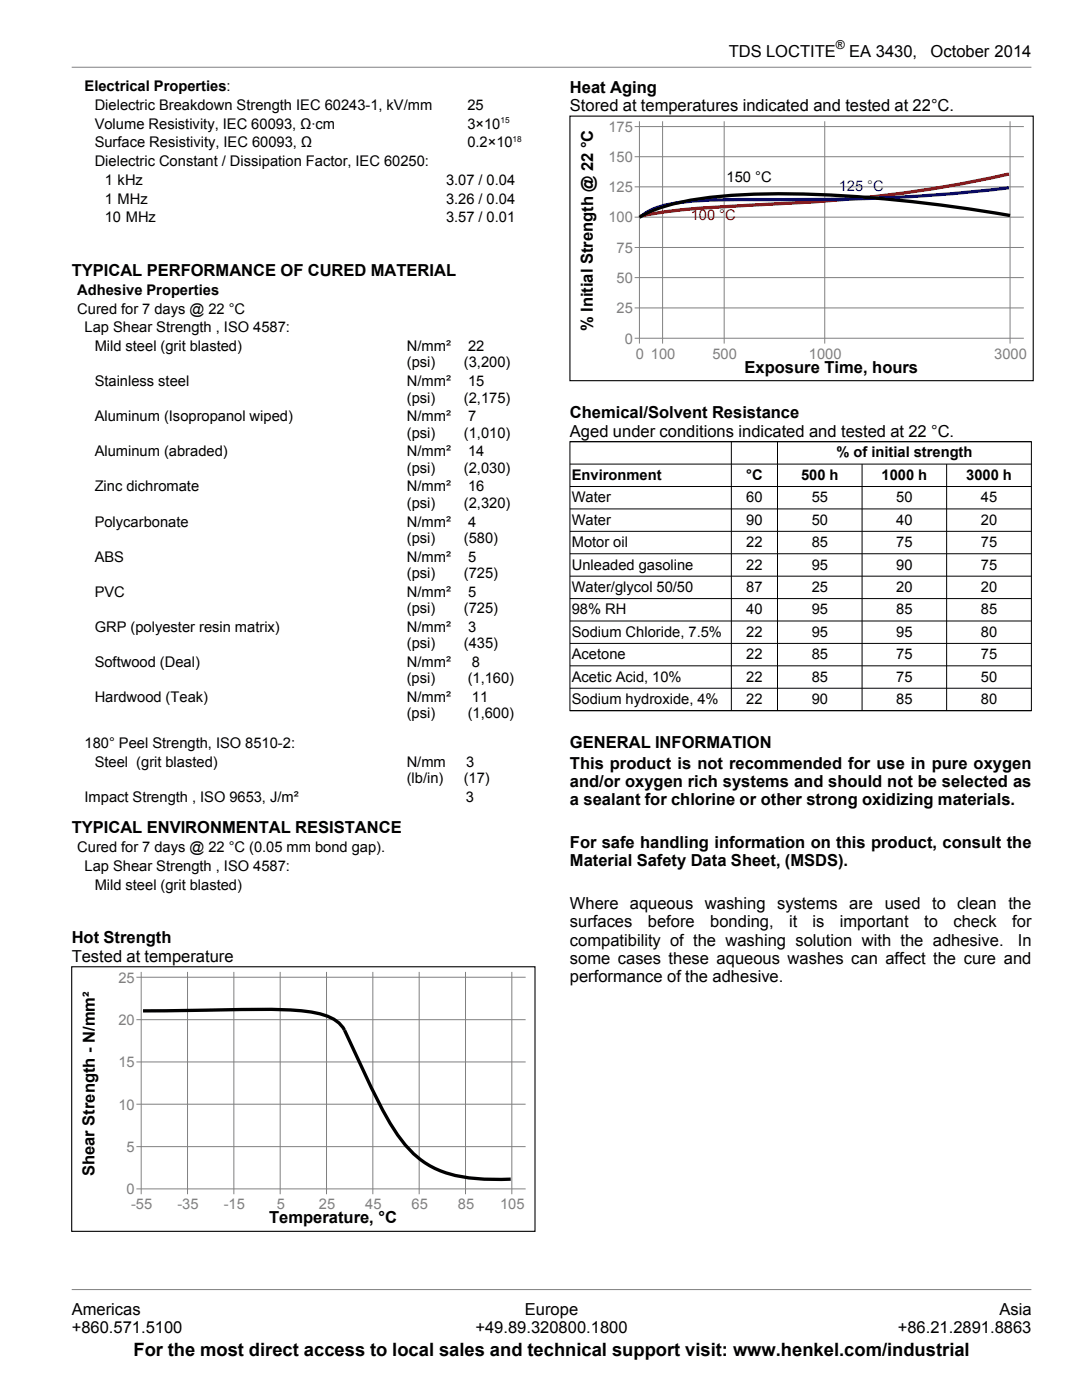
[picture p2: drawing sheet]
<svg xmlns="http://www.w3.org/2000/svg" width="205mm" height="269mm" viewBox="0 0 205 269" stroke-linecap="round" stroke-linejoin="round" font-family="sans-serif">
<defs><g id="words">
<text font-size="3.5" x="25.6" y="260.3">For the most direct access to local sales and technical support visit: www.henkel.com/industrial</text>
<g font-size="3.2">
<text x="139.8" y="11">TDS LOCTITE</text>
<text x="162.9" y="11">EA 3430,</text>
<text x="178.6" y="11">October-2014</text>
<text x="109.4" y="17.8">Heat Aging</text>
<text x="109.4" y="21.3">Stored at temperatures indicated and tested at 22°C.</text>
<text x="13.8" y="53">TYPICAL PERFORMANCE OF CURED MATERIAL</text>
<text x="113.7" y="63.6" transform="rotate(-90 113.7 63.6)">% Initial Strength @ 22 °C</text>
<text x="142.9" y="71.5">Exposure Time, hours</text>
<text x="109.4" y="80.3">Chemical/Solvent Resistance</text>
<text x="109.4" y="83.8">Aged under conditions indicated and tested at 22 °C.</text>
<text x="109.4" y="143.7">GENERAL INFORMATION</text>
<text x="109.4" y="147.7">This product is not recommended for use in pure oxygen</text>
<text x="109.4" y="151.2">and/or oxygen rich systems and should not be selected as</text>
<text x="109.4" y="154.7">a sealant for chlorine or other strong oxidizing materials.</text>
<text x="13.8" y="160">TYPICAL ENVIRONMENTAL RESISTANCE</text>
<text x="109.4" y="166.4">Material Safety Data Sheet, (MSDS).</text>
<text x="109.4" y="162.9">For safe handling information on this product, consult the</text>
<text x="109.4" y="174.6">Where aqueous washing systems are used to clean the</text>
<text x="109.4" y="178.1">surfaces</text>
<text x="124.3" y="178.1">before</text>
<text x="136.3" y="178.1">bonding,</text>
<text x="151.4" y="178.1">it</text>
<text x="155.9" y="178.1">is</text>
<text x="161.1" y="178.1">important</text>
<text x="177.3" y="178.1">to</text>
<text x="183" y="178.1">check</text>
<text x="194.2" y="178.1">for</text>
<text x="13.8" y="184.6">Tested at temperature</text>
<text x="13.8" y="181.2">Hot Strength</text>
<text x="109.4" y="181.6">compatibility of the washing solution with the adhesive.</text>
<text x="109.4" y="185.1">some cases these aqueous washes can affect the cure and</text>
<text x="195.3" y="181.6">In</text>
<text x="109.4" y="188.6">performance of the adhesive.</text>
<text x="18.1" y="225.8" transform="rotate(-90 18.1 225.8)">Shear Strength - N/mm²</text>
<text x="51.6" y="234.9">Temperature, °C</text>
<text x="13.8" y="252.5">Americas</text>
<text x="13.8" y="256">+860.571.5100</text>
<text x="91.2" y="256">+49.89.320800.1800</text>
<text x="100.7" y="252.5">Europe</text>
<text x="172.3" y="256">+86.21.2891.8863</text>
<text x="191.8" y="252.5">Asia</text>
</g>
<g font-size="2.8">
<text x="16.2" y="17.5">Electrical Properties:</text>
<text x="18.2" y="21.1">Dielectric Breakdown Strength IEC 60243-1, kV/mm</text>
<text x="89.7" y="21.1">25</text>
<text x="18.2" y="24.7">Volume Resistivity, IEC 60093, Ω·cm</text>
<text x="18.2" y="28.3">Surface Resistivity, IEC 60093, Ω</text>
<text x="89.7" y="24.7">3×10</text>
<text x="89.7" y="28.3">0.2×10</text>
<text x="18.2" y="31.9">Dielectric Constant / Dissipation Factor, IEC 60250:</text>
<text x="20.1" y="35.5">1-kHz</text>
<text x="85.6" y="35.5">3.07 / 0.04</text>
<text x="139.4" y="34.9">150 °C</text>
<text x="20.1" y="39.1">1-MHz</text>
<text x="85.6" y="39.1">3.26 / 0.04</text>
<text x="20.1" y="42.7">10-MHz</text>
<text x="85.6" y="42.7">3.57 / 0.01</text>
<text x="14.8" y="56.6">Adhesive Properties</text>
<text x="14.8" y="60.2">Cured for 7 days @ 22 °C</text>
<text x="16.2" y="63.8">Lap Shear Strength , ISO 4587:</text>
<text x="18.2" y="67.4">Mild steel (grit blasted)</text>
<text x="78.1" y="67.4">N/mm²</text>
<text x="78.1" y="70.6">(psi)</text>
<text x="89" y="70.6">(3,200)</text>
<text x="89.8" y="67.4">22</text>
<text x="18.2" y="74.2">Stainless steel</text>
<text x="78.1" y="77.3">(psi)</text>
<text x="78.1" y="74.2">N/mm²</text>
<text x="89" y="77.3">(2,175)</text>
<text x="89.8" y="74.2">15</text>
<text x="18.2" y="80.9">Aluminum (Isopropanol wiped)</text>
<text x="78.1" y="80.9">N/mm²</text>
<text x="89.8" y="80.9">7</text>
<text x="18.2" y="87.6">Aluminum (abraded)</text>
<text x="78.1" y="84">(psi)</text>
<text x="78.1" y="87.6">N/mm²</text>
<text x="89" y="84">(1,010)</text>
<text x="89.8" y="87.6">14</text>
<text x="160.5" y="87.8">% of initial strength</text>
<text x="18.2" y="94.4">Zinc dichromate</text>
<text x="78.1" y="90.8">(psi)</text>
<text x="78.1" y="94.4">N/mm²</text>
<text x="89" y="90.8">(2,030)</text>
<text x="89.8" y="94.4">16</text>
<text x="109.7" y="92.1">Environment</text>
<text x="143.2" y="92.1">°C</text>
<text x="153.7" y="92.1">500 h</text>
<text x="169.2" y="92.1">1000 h</text>
<text x="185.4" y="92.1">3000 h</text>
<text x="18.2" y="101.1">Polycarbonate</text>
<text x="78.1" y="97.5">(psi)</text>
<text x="78.1" y="101.1">N/mm²</text>
<text x="89" y="97.5">(2,320)</text>
<text x="89.8" y="101.1">4</text>
<text x="109.7" y="96.4">Water</text>
<text x="109.7" y="100.8">Water</text>
<text x="143.2" y="96.4">60</text>
<text x="143.2" y="100.8">90</text>
<text x="155.8" y="96.4">55</text>
<text x="155.8" y="100.8">50</text>
<text x="172" y="96.4">50</text>
<text x="172" y="100.8">40</text>
<text x="188.2" y="96.4">45</text>
<text x="188.2" y="100.8">20</text>
<text x="18.2" y="107.8">ABS</text>
<text x="78.1" y="107.8">N/mm²</text>
<text x="78.1" y="104.2">(psi)</text>
<text x="89" y="104.2">(580)</text>
<text x="89.8" y="107.8">5</text>
<text x="109.7" y="105.1">Motor oil</text>
<text x="143.2" y="105.1">22</text>
<text x="155.8" y="105.1">85</text>
<text x="172" y="105.1">75</text>
<text x="188.2" y="105.1">75</text>
<text x="78.1" y="111">(psi)</text>
<text x="89" y="111">(725)</text>
<text x="109.7" y="109.4">Unleaded gasoline</text>
<text x="109.7" y="113.7">Water/glycol 50/50</text>
<text x="143.2" y="109.4">22</text>
<text x="143.2" y="113.7">87</text>
<text x="155.8" y="109.4">95</text>
<text x="155.8" y="113.7">25</text>
<text x="172" y="109.4">90</text>
<text x="172" y="113.7">20</text>
<text x="188.2" y="109.4">75</text>
<text x="188.2" y="113.7">20</text>
<text x="18.2" y="114.6">PVC</text>
<text x="78.1" y="117.7">(psi)</text>
<text x="78.1" y="114.6">N/mm²</text>
<text x="89" y="117.7">(725)</text>
<text x="89.8" y="114.6">5</text>
<text x="109.7" y="118">98% RH</text>
<text x="143.2" y="118">40</text>
<text x="155.8" y="118">95</text>
<text x="172" y="118">85</text>
<text x="188.2" y="118">85</text>
<text x="18.2" y="121.3">GRP (polyester resin matrix)</text>
<text x="78.1" y="124.5">(psi)</text>
<text x="78.1" y="121.3">N/mm²</text>
<text x="89" y="124.5">(435)</text>
<text x="89.8" y="121.3">3</text>
<text x="109.7" y="122.3">Sodium Chloride, 7.5%</text>
<text x="143.2" y="122.3">22</text>
<text x="155.8" y="122.3">95</text>
<text x="172" y="122.3">95</text>
<text x="188.2" y="122.3">80</text>
<text x="18.2" y="128.1">Softwood (Deal)</text>
<text x="78" y="131.2">(psi)</text>
<text x="78.1" y="128.1">N/mm²</text>
<text x="89.7" y="131.2">(1,160)</text>
<text x="90.6" y="128.1">8</text>
<text x="109.7" y="126.6">Acetone</text>
<text x="109.7" y="130.9">Acetic Acid, 10%</text>
<text x="143.2" y="126.6">22</text>
<text x="143.2" y="130.9">22</text>
<text x="155.8" y="126.6">85</text>
<text x="155.8" y="130.9">85</text>
<text x="172" y="126.6">75</text>
<text x="172" y="130.9">75</text>
<text x="188.2" y="126.6">75</text>
<text x="188.2" y="130.9">50</text>
<text x="18.2" y="134.8">Hardwood (Teak)</text>
<text x="78" y="137.9">(psi)</text>
<text x="78.1" y="134.8">N/mm²</text>
<text x="89.7" y="137.9">(1,600)</text>
<text x="90.6" y="134.8">11</text>
<text x="109.7" y="135.2">Sodium hydroxide, 4%</text>
<text x="143.2" y="135.2">22</text>
<text x="155.8" y="135.2">90</text>
<text x="172" y="135.2">85</text>
<text x="188.2" y="135.2">80</text>
<text x="16.2" y="143.7">180° Peel Strength, ISO 8510-2:</text>
<text x="18.2" y="147.2">Steel (grit blasted)</text>
<text x="78" y="147.2">N/mm</text>
<text x="89.5" y="147.2">3</text>
<text x="16.2" y="154">Impact Strength , ISO 9653, J/m²</text>
<text x="78" y="150.4">(lb/in)</text>
<text x="89" y="150.4">(17)</text>
<text x="89.4" y="154">3</text>
<text x="14.8" y="163.7">Cured for 7 days @ 22 °C (0.05 mm bond gap).</text>
<text x="16.2" y="167.3">Lap Shear Strength , ISO 4587:</text>
<text x="18.2" y="170.9">Mild steel (grit blasted)</text>
</g>
<g font-size="2.8" fill="#808080">
<text x="116.7" y="25.3">175</text>
<text x="116.7" y="31.1">150</text>
<text x="116.7" y="36.9">125</text>
<text x="116.7" y="42.7">100</text>
<text x="118.3" y="48.5">75</text>
<text x="118.3" y="54.3">50</text>
<text x="118.3" y="60.1">25</text>
<text x="119.9" y="66">0</text>
<text x="122" y="68.9">0</text>
<text x="124.9" y="68.9">100</text>
<text x="136.7" y="68.9">500</text>
<text x="155.2" y="68.9">1000</text>
<text x="190.8" y="68.9">3000</text>
<text x="22.7" y="188.7">25</text>
<text x="22.7" y="196.8">20</text>
<text x="22.7" y="204.9">15</text>
<text x="22.7" y="213">10</text>
<text x="24.3" y="221.2">5</text>
<text x="24.3" y="229.3">0</text>
<text x="25.2" y="232.2">-55</text>
<text x="34" y="232.2">-35</text>
<text x="42.9" y="232.2">-15</text>
<text x="53.1" y="232.2">5</text>
<text x="61.2" y="232.2">25</text>
<text x="70.1" y="232.2">45</text>
<text x="79" y="232.2">65</text>
<text x="87.9" y="232.2">85</text>
<text x="96" y="232.2">105</text>
</g>
<text font-size="2.8" fill="#00f" x="160.9" y="36.6">125 °C</text>
<text font-size="2.8" fill="#f00" x="132.5" y="42.2">100 °C</text>
<text font-size="2.4" x="160.4" y="9.5">®</text>
<g font-size="1.6">
<text x="96" y="23.7">15</text>
<text x="98.4" y="27.3">18</text>
</g>
</g></defs>
<g fill="none" stroke="#808080" stroke-width=".19">
<path d="M13.8 12.9h184.1zM121.8 24.3h74.7M121.8 30.1h74.7M121.8 35.9h74.7M122.7 23.3v42.7M127.1 23.3v42.7M139 23.3v42.7M158.3 23.3v42.7M193.8 23.3v42.7M121.8 41.7h74.7M121.8 47.5h74.7M121.8 53.3h74.7"/>
<path d="M121.8 59.1h74.7M121.8 64.9h74.7M26.2 187.6h74.7M26.2 195.8h74.7M27.1 186.6v42.7M36 186.6v42.7M44.9 186.6v42.7M53.8 186.6v42.7M62.7 186.6v42.7M71.5 186.6v42.7M80.4 186.6v42.7M89.3 186.6v42.7"/>
<path d="M98.2 186.6v42.7M26.2 203.9h74.7M26.2 212h74.7M26.2 220.2h74.7M26.2 228.3h74.7M13.8 247.6h184.1z"/>
</g>
<path d="M109.4 22.3h88.9v50.8h-88.9zM13.8 185.6h88.9v50.8h-88.9z" fill="none" stroke="#000" stroke-width=".21"/>
<path d="M193.8 41.4a257.8 257.8 0 0 0-48.3-4.1 63.8 63.8 0 0 0-19.7 2.9l-3.1 1.5M27.4 194.1l9.9-.1a224.5 224.5 0 0 1 20.7 .1 12.5 12.5 0 0 1 7 2.3l1.1 1.4a196.6 196.6 0 0 0 9.2 18.6 18.5 18.5 0 0 0 11.7 9.2 38.3 38.3 0 0 0 11 .8" fill="none" stroke="#000" stroke-width=".64" stroke-linecap="butt"/>
<path d="M193.6 33.4a261.7 261.7 0 0 1-50 6 139.6 139.6 0 0 0-20.7 2.1" fill="none" stroke="#f00" stroke-width=".64" stroke-linecap="butt"/>
<path d="M193.6 36.1a374.3 374.3 0 0 1-50.5 2.2l-7.5 .2a30.2 30.2 0 0 0-10.4 1.7l-2.1 1.3" fill="none" stroke="#00f" stroke-width=".64" stroke-linecap="butt"/>
<g fill="none" stroke="#000" stroke-width=".19">
<path d="M109.4 84.8h88.5v51.7h-88.5zM109.4 84.8h88.5zM109.4 89.1h88.5zM109.4 93.4h88.5zM109.4 97.7h88.5zM140.3 84.8v4.3zM140.3 89.1v4.3zM140.3 93.4v4.3zM140.3 97.7v4.3zM149.2 84.8v4.3zM149.2 89.1v4.3zM149.2 93.4v4.3z"/>
<path d="M149.2 97.7v4.3zM165.4 89.1v4.3zM165.4 93.4v4.3zM165.4 97.7v4.3zM181.6 89.1v4.3zM181.6 93.4v4.3zM181.6 97.7v4.3zM109.4 102h88.5zM109.4 106.3h88.5zM109.4 110.6h88.5zM109.4 114.9h88.5zM109.4 119.2h88.5z"/>
<path d="M140.3 102v4.3zM140.3 106.3v4.3zM140.3 110.6v4.3zM140.3 114.9v4.3zM140.3 119.2v4.3zM149.2 102v4.3zM149.2 106.3v4.3zM149.2 110.6v4.3zM149.2 114.9v4.3zM149.2 119.2v4.3zM165.4 102v4.3zM165.4 106.3v4.3z"/>
<path d="M165.4 110.6v4.3zM165.4 114.9v4.3zM165.4 119.2v4.3zM181.6 102v4.3zM181.6 106.3v4.3zM181.6 110.6v4.3zM181.6 114.9v4.3zM181.6 119.2v4.3zM109.4 123.5h88.5zM109.4 127.8h88.5zM109.4 132.2h88.5zM109.4 136.5h88.5z"/>
<path d="M140.3 123.5v4.3zM140.3 127.8v4.4zM140.3 132.2v4.3zM149.2 123.5v4.3zM149.2 127.8v4.4zM149.2 132.2v4.3zM165.4 123.5v4.3zM165.4 127.8v4.4zM165.4 132.2v4.3zM181.6 123.5v4.3zM181.6 127.8v4.4zM181.6 132.2v4.3z"/>
</g>
<use href="#words"/>
</svg>
